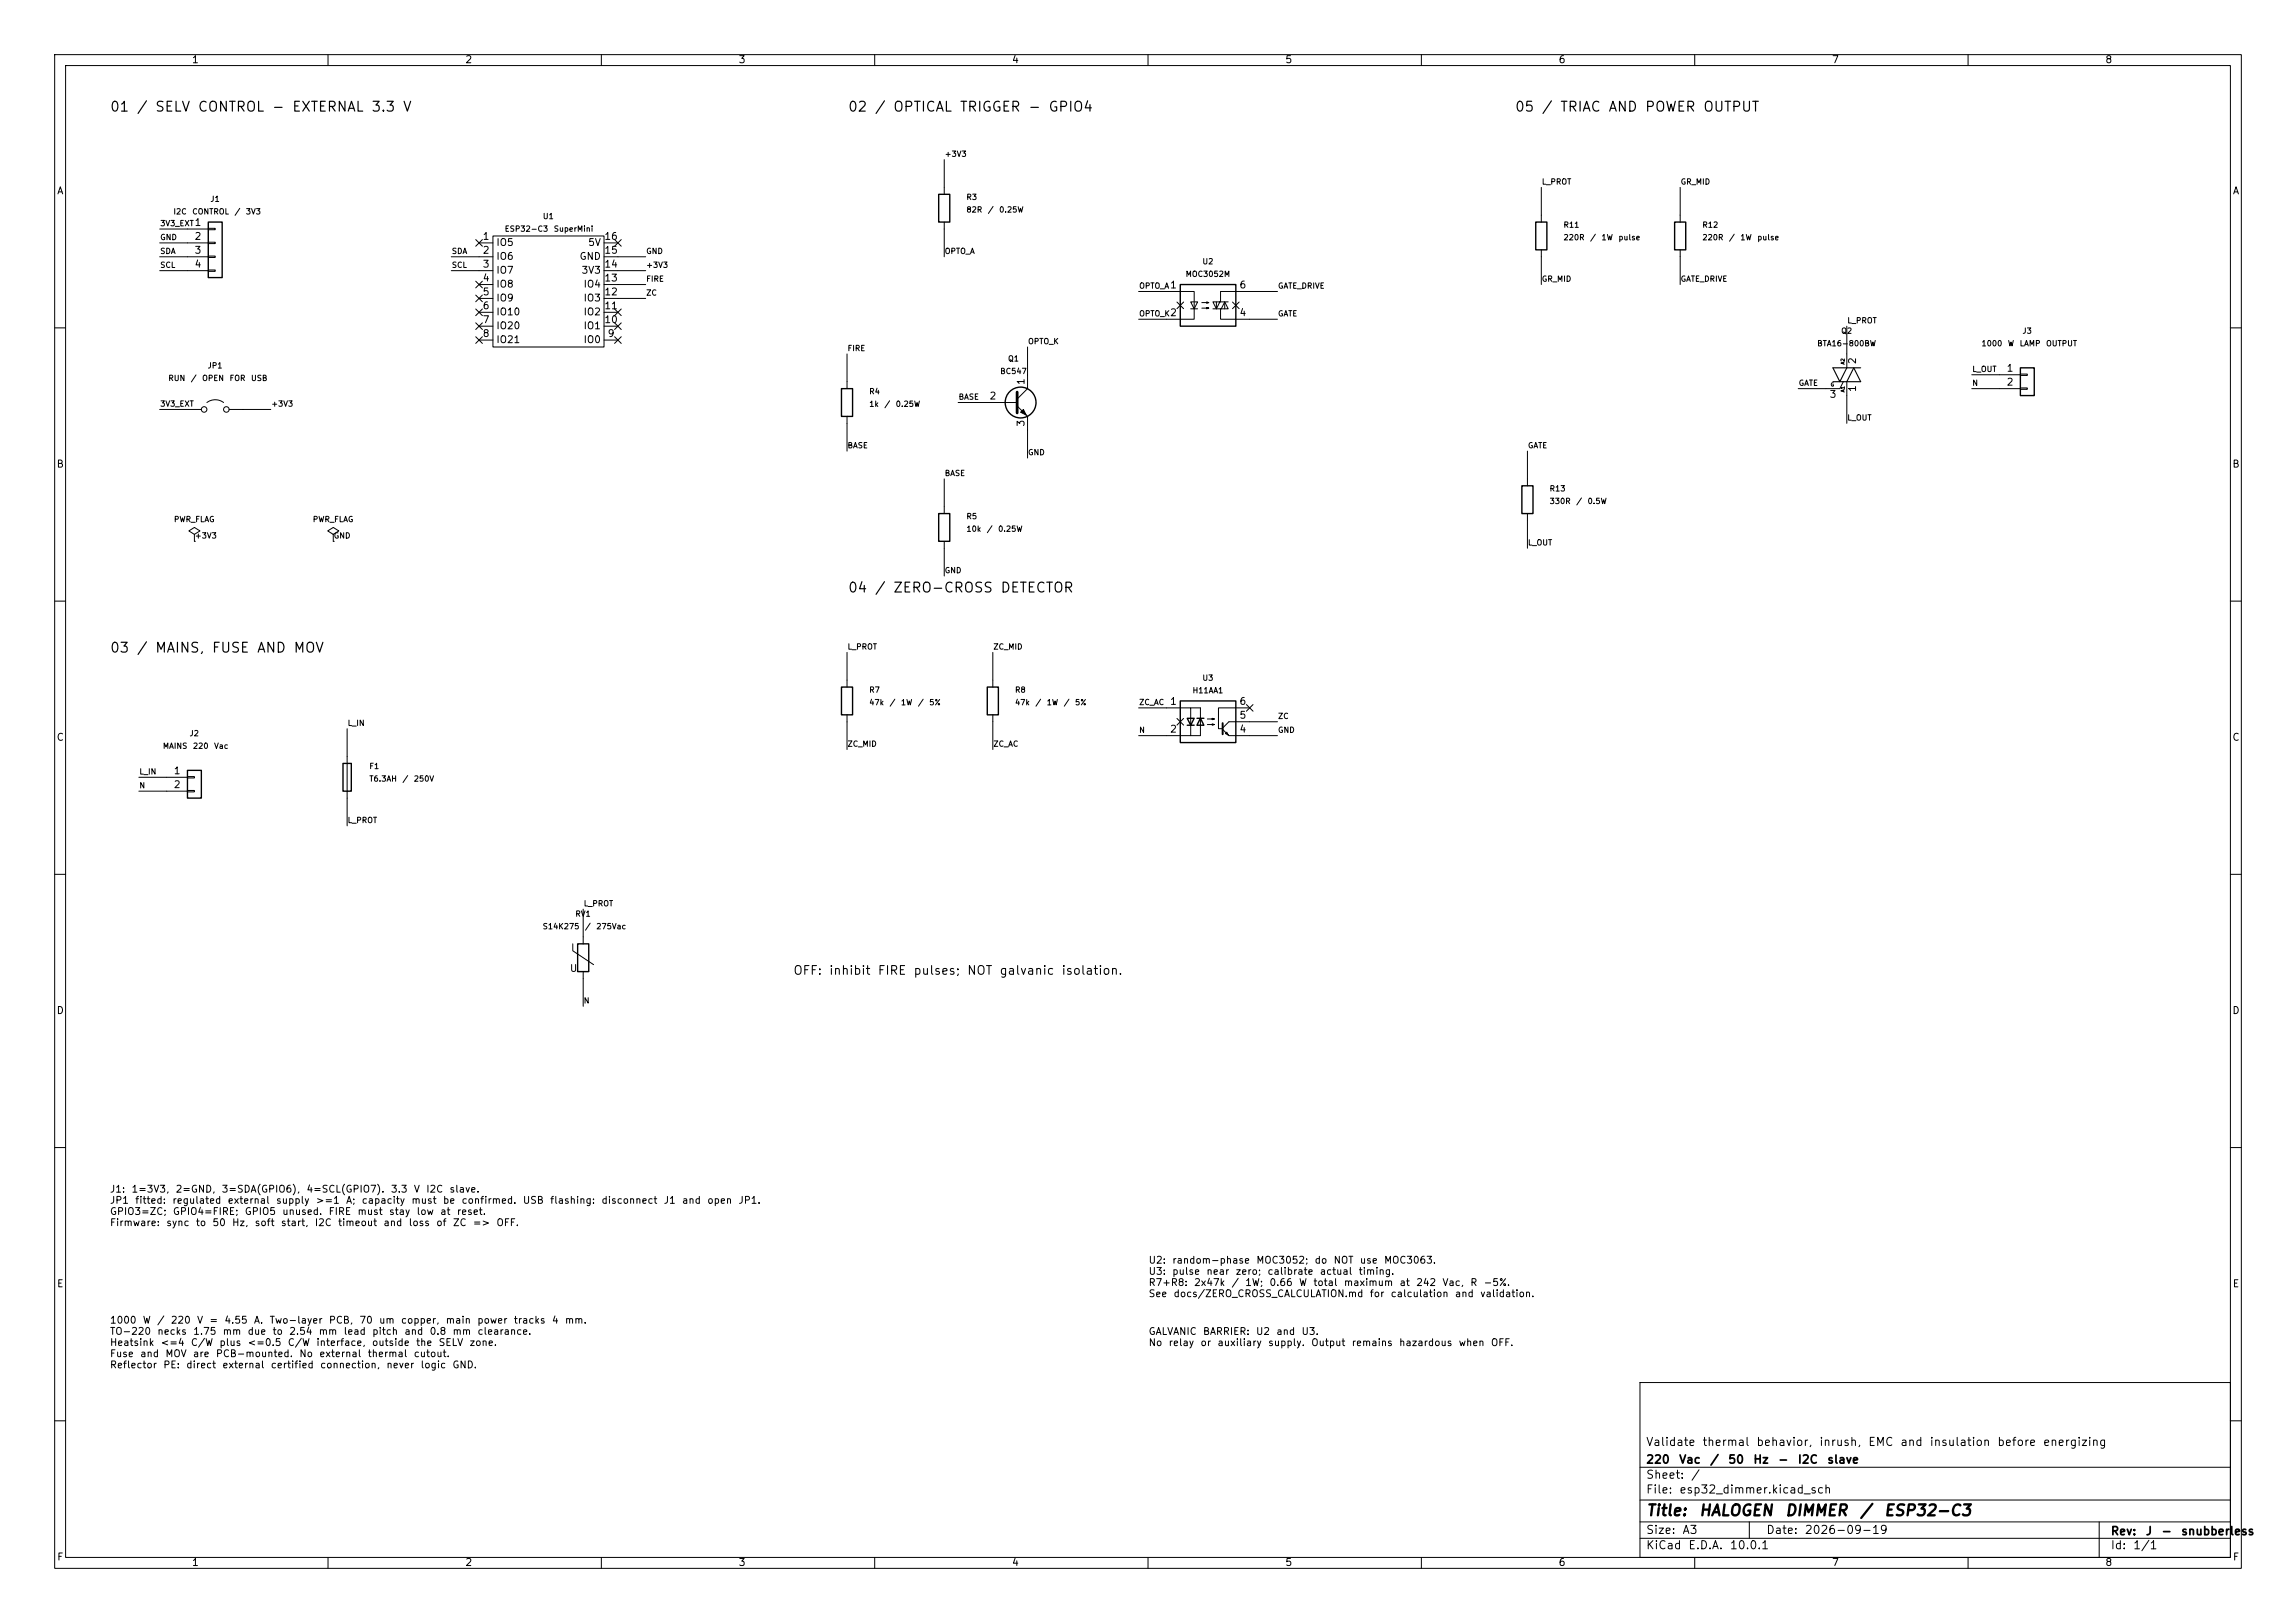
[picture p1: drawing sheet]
<svg xmlns="http://www.w3.org/2000/svg" width="420mm" height="297mm" viewBox="0 0 420 297" stroke-linecap="round" stroke-linejoin="round" font-family="sans-serif">
<defs><g id="words">
<g font-size="2">
<text x="301" y="277.9">Title:</text>
<text x="310.6" y="277.9">HALOGEN</text>
<text x="326.4" y="277.9">DIMMER</text>
<text x="340.1" y="277.9">/</text>
<text x="344.5" y="277.9">ESP32-C3</text>
</g>
<g font-size="1.8">
<text x="20" y="20.9">01 / SELV CONTROL - EXTERNAL 3.3 V</text>
<text x="155" y="20.9">02 / OPTICAL TRIGGER - GPIO4</text>
<text x="277" y="20.9">05 / TRIAC AND POWER OUTPUT</text>
<text x="155" y="108.9">04 / ZERO-CROSS DETECTOR</text>
<text x="20" y="119.9">03 / MAINS, FUSE AND MOV</text>
</g>
<text font-size="1.6" x="145" y="178.8">OFF: inhibit FIRE pulses; NOT galvanic isolation.</text>
<g font-size="1.5">
<text x="301" y="268.2">220</text>
<text x="301" y="265">Validate</text>
<text x="307" y="268.2">Vac</text>
<text x="311.3" y="265">thermal</text>
<text x="312.7" y="268.2">/</text>
<text x="316" y="268.2">50</text>
<text x="320.6" y="268.2">Hz</text>
<text x="321.2" y="265">behavior,</text>
<text x="325.1" y="268.2">-</text>
<text x="328.7" y="268.2">I2C</text>
<text x="332.7" y="265">inrush,</text>
<text x="334.1" y="268.2">slave</text>
<text x="341.6" y="265">EMC</text>
<text x="347.5" y="265">and</text>
<text x="352.9" y="265">insulation</text>
<text x="365.2" y="265">before</text>
<text x="373.6" y="265">energizing</text>
<text x="301" y="273.7">File:</text>
<text x="301" y="271">Sheet:</text>
<text x="307.1" y="273.7">esp32_dimmer.kicad_sch</text>
<text x="309.2" y="271">/</text>
<text x="301" y="281.1">Size:</text>
<text x="307.6" y="281.1">A3</text>
<text x="323" y="281.1">Date:</text>
<text x="330" y="281.1">2026-09-19</text>
<text x="386" y="281.3">Rev:</text>
<text x="392.4" y="281.3">J</text>
<text x="395.3" y="281.3">-</text>
<text x="398.9" y="281.3">snubberless</text>
<text x="301" y="283.9">KiCad</text>
<text x="308.7" y="283.9">E.D.A.</text>
<text x="316.3" y="283.9">10.0.1</text>
<text x="386" y="283.9">Id:</text>
<text x="390.1" y="283.9">1/1</text>
</g>
<g font-size="1.3">
<text x="35" y="11.9">1</text>
<text x="85" y="11.9">2</text>
<text x="135" y="11.9">3</text>
<text x="185" y="11.9">4</text>
<text x="235" y="11.9">5</text>
<text x="285" y="11.9">6</text>
<text x="335" y="11.9">7</text>
<text x="385" y="11.9">8</text>
<text x="10.3" y="35.9">A</text>
<text x="408.3" y="35.9">A</text>
<text x="35.5" y="41.7">1</text>
<text x="35.5" y="44.2">2</text>
<text x="35.5" y="46.7">3</text>
<text x="88.2" y="44.2">1</text>
<text x="88.2" y="46.7">2</text>
<text x="90.7" y="45.3">IO5</text>
<text x="90.7" y="47.9">IO6</text>
<text x="105.9" y="47.9">GND</text>
<text x="107.5" y="45.3">5V</text>
<text x="110.4" y="46.7">15</text>
<text x="110.4" y="44.2">16</text>
<text x="35.5" y="49.3">4</text>
<text x="88.2" y="49.3">3</text>
<text x="88.2" y="51.8">4</text>
<text x="90.7" y="50.4">IO7</text>
<text x="90.7" y="52.9">IO8</text>
<text x="106.3" y="50.4">3V3</text>
<text x="106.6" y="52.9">IO4</text>
<text x="110.4" y="51.8">13</text>
<text x="110.4" y="49.3">14</text>
<text x="213.9" y="53.1">1</text>
<text x="226.6" y="53.1">6</text>
<text x="88.2" y="54.4">5</text>
<text x="88.2" y="56.9">6</text>
<text x="88.2" y="59.4">7</text>
<text x="90.7" y="55.5">IO9</text>
<text x="90.7" y="58">IO10</text>
<text x="106.6" y="58">IO2</text>
<text x="106.6" y="55.5">IO3</text>
<text x="110.4" y="59.4">10</text>
<text x="110.4" y="56.9">11</text>
<text x="110.4" y="54.4">12</text>
<text x="213.9" y="58.2">2</text>
<text x="226.6" y="58.2">4</text>
<text x="88.2" y="62">8</text>
<text x="90.7" y="60.6">IO20</text>
<text x="90.7" y="63.1">IO21</text>
<text x="106.6" y="63.1">IO0</text>
<text x="106.6" y="60.6">IO1</text>
<text x="111.1" y="62">9</text>
<text x="187.7" y="70.6" transform="rotate(-90 187.7 70.6)">1</text>
<text x="339.8" y="71.8" transform="rotate(-90 339.8 71.8)">1</text>
<text x="339.8" y="66.7" transform="rotate(-90 339.8 66.7)">2</text>
<text x="367" y="68.3">1</text>
<text x="367" y="70.9">2</text>
<text x="180.9" y="73.4">2</text>
<text x="334.6" y="73.1">3</text>
<text x="187.7" y="78.2" transform="rotate(-90 187.7 78.2)">3</text>
<text x="10.3" y="85.9">B</text>
<text x="408.2" y="85.9">B</text>
<text x="213.9" y="129.3">1</text>
<text x="226.6" y="131.8">5</text>
<text x="226.6" y="129.3">6</text>
<text x="10.3" y="135.9">C</text>
<text x="213.9" y="134.4">2</text>
<text x="226.6" y="134.4">4</text>
<text x="408.2" y="135.9">C</text>
<text x="31.7" y="142">1</text>
<text x="31.7" y="144.5">2</text>
<text x="104.1" y="178.2">U</text>
<text x="10.3" y="185.9">D</text>
<text x="408.2" y="185.9">D</text>
<text x="20" y="218.5">J1:</text>
<text x="20" y="220.6">JP1</text>
<text x="24" y="218.5">1=3V3,</text>
<text x="24.6" y="220.6">fitted:</text>
<text x="31.4" y="220.6">regulated</text>
<text x="32" y="218.5">2=GND,</text>
<text x="40.4" y="218.5">3=SDA(GPIO6),</text>
<text x="41.5" y="220.6">external</text>
<text x="50.4" y="220.6">supply</text>
<text x="55.9" y="218.5">4=SCL(GPIO7).</text>
<text x="57.7" y="220.6">&gt;=1</text>
<text x="63.2" y="220.6">A;</text>
<text x="66.1" y="220.6">capacity</text>
<text x="71.4" y="218.5">3.3</text>
<text x="75.1" y="220.6">must</text>
<text x="75.6" y="218.5">V</text>
<text x="77.8" y="218.5">I2C</text>
<text x="80.9" y="220.6">be</text>
<text x="82.1" y="218.5">slave.</text>
<text x="84.3" y="220.6">confirmed.</text>
<text x="95.5" y="220.6">USB</text>
<text x="100.5" y="220.6">flashing:</text>
<text x="109.9" y="220.6">disconnect</text>
<text x="121.3" y="220.6">J1</text>
<text x="124.6" y="220.6">and</text>
<text x="129.3" y="220.6">open</text>
<text x="135" y="220.6">JP1.</text>
<text x="20" y="222.6">GPIO3=ZC;</text>
<text x="20" y="224.7">Firmware:</text>
<text x="30.3" y="224.7">sync</text>
<text x="31.5" y="222.6">GPIO4=FIRE;</text>
<text x="35.7" y="224.7">to</text>
<text x="38.8" y="224.7">50</text>
<text x="42.3" y="224.7">Hz,</text>
<text x="44.7" y="222.6">GPIO5</text>
<text x="46.5" y="224.7">soft</text>
<text x="51.3" y="224.7">start,</text>
<text x="51.5" y="222.6">unused.</text>
<text x="57.5" y="224.7">I2C</text>
<text x="60" y="222.6">FIRE</text>
<text x="61.7" y="224.7">timeout</text>
<text x="65.3" y="222.6">must</text>
<text x="70" y="224.7">and</text>
<text x="71.1" y="222.6">stay</text>
<text x="74.6" y="224.7">loss</text>
<text x="76.1" y="222.6">low</text>
<text x="79.7" y="224.7">of</text>
<text x="80.4" y="222.6">at</text>
<text x="82.7" y="224.7">ZC</text>
<text x="83.5" y="222.6">reset.</text>
<text x="86.4" y="224.7">=&gt;</text>
<text x="90.7" y="224.7">OFF.</text>
<text x="210" y="231.5">U2:</text>
<text x="210" y="233.6">U3:</text>
<text x="214.3" y="231.5">random-phase</text>
<text x="214.3" y="233.6">pulse</text>
<text x="220.6" y="233.6">near</text>
<text x="225.9" y="233.6">zero;</text>
<text x="229.7" y="231.5">MOC3052;</text>
<text x="231.7" y="233.6">calibrate</text>
<text x="240.4" y="231.5">do</text>
<text x="241.3" y="233.6">actual</text>
<text x="243.8" y="231.5">NOT</text>
<text x="248.4" y="233.6">timing.</text>
<text x="248.6" y="231.5">use</text>
<text x="253.1" y="231.5">MOC3063.</text>
<text x="10.3" y="235.9">E</text>
<text x="210" y="235.6">R7+R8:</text>
<text x="210" y="237.7">See</text>
<text x="214.6" y="237.7">docs/ZERO_CROSS_CALCULATION.md</text>
<text x="218.3" y="235.6">2x47k</text>
<text x="225.2" y="235.6">/</text>
<text x="227.7" y="235.6">1W;</text>
<text x="232.1" y="235.6">0.66</text>
<text x="237.5" y="235.6">W</text>
<text x="240.1" y="235.6">total</text>
<text x="245.7" y="235.6">maximum</text>
<text x="250.4" y="237.7">for</text>
<text x="254.3" y="237.7">calculation</text>
<text x="255.9" y="235.6">at</text>
<text x="258.9" y="235.6">242</text>
<text x="263.7" y="235.6">Vac,</text>
<text x="266" y="237.7">and</text>
<text x="268.8" y="235.6">R</text>
<text x="270.6" y="237.7">validation.</text>
<text x="271.3" y="235.6">-5%.</text>
<text x="408.3" y="235.9">E</text>
<text x="20" y="242.5">1000</text>
<text x="20" y="244.6">TO-220</text>
<text x="26" y="242.5">W</text>
<text x="28.6" y="242.5">/</text>
<text x="28.7" y="244.6">necks</text>
<text x="31.1" y="242.5">220</text>
<text x="35.2" y="244.6">1.75</text>
<text x="35.9" y="242.5">V</text>
<text x="38.2" y="242.5">=</text>
<text x="40.6" y="244.6">mm</text>
<text x="40.9" y="242.5">4.55</text>
<text x="45.2" y="244.6">due</text>
<text x="46.3" y="242.5">A.</text>
<text x="49.2" y="242.5">Two-layer</text>
<text x="49.7" y="244.6">to</text>
<text x="52.8" y="244.6">2.54</text>
<text x="58.2" y="244.6">mm</text>
<text x="60" y="242.5">PCB,</text>
<text x="62.7" y="244.6">lead</text>
<text x="65.6" y="242.5">70</text>
<text x="68" y="244.6">pitch</text>
<text x="69.2" y="242.5">um</text>
<text x="73.2" y="242.5">copper,</text>
<text x="73.9" y="244.6">and</text>
<text x="78.5" y="244.6">0.8</text>
<text x="81.4" y="242.5">main</text>
<text x="82.7" y="244.6">mm</text>
<text x="87.2" y="242.5">power</text>
<text x="87.2" y="244.6">clearance.</text>
<text x="93.9" y="242.5">tracks</text>
<text x="100.8" y="242.5">4</text>
<text x="103.2" y="242.5">mm.</text>
<text x="210" y="244.6">GALVANIC</text>
<text x="219.9" y="244.6">BARRIER:</text>
<text x="229.6" y="244.6">U2</text>
<text x="233.3" y="244.6">and</text>
<text x="238" y="244.6">U3.</text>
<text x="20" y="246.6">Heatsink</text>
<text x="20" y="248.7">Fuse</text>
<text x="20" y="250.7">Reflector</text>
<text x="25.5" y="248.7">and</text>
<text x="29.3" y="246.6">&lt;=4</text>
<text x="29.8" y="250.7">PE:</text>
<text x="30.1" y="248.7">MOV</text>
<text x="34" y="250.7">direct</text>
<text x="34.8" y="246.6">C/W</text>
<text x="35.2" y="248.7">are</text>
<text x="39.4" y="248.7">PCB-mounted.</text>
<text x="40" y="246.6">plus</text>
<text x="40.6" y="250.7">external</text>
<text x="45.2" y="246.6">&lt;=0.5</text>
<text x="49.4" y="250.7">certified</text>
<text x="52.5" y="246.6">C/W</text>
<text x="54.6" y="248.7">No</text>
<text x="57.7" y="246.6">interface,</text>
<text x="58.3" y="248.7">external</text>
<text x="58.5" y="250.7">connection,</text>
<text x="67.1" y="248.7">thermal</text>
<text x="67.9" y="246.6">outside</text>
<text x="70.6" y="250.7">never</text>
<text x="75.6" y="248.7">cutout.</text>
<text x="76" y="246.6">the</text>
<text x="76.8" y="250.7">logic</text>
<text x="80.1" y="246.6">SELV</text>
<text x="82.6" y="250.7">GND.</text>
<text x="85.8" y="246.6">zone.</text>
<text x="210" y="246.6">No</text>
<text x="213.7" y="246.6">relay</text>
<text x="219.5" y="246.6">or</text>
<text x="222.6" y="246.6">auxiliary</text>
<text x="231.9" y="246.6">supply.</text>
<text x="239.7" y="246.6">Output</text>
<text x="247.1" y="246.6">remains</text>
<text x="255.8" y="246.6">hazardous</text>
<text x="266.7" y="246.6">when</text>
<text x="272.6" y="246.6">OFF.</text>
<text x="10.3" y="285.9">F</text>
<text x="35" y="286.9">1</text>
<text x="85" y="286.9">2</text>
<text x="135" y="286.9">3</text>
<text x="185" y="286.9">4</text>
<text x="235" y="286.9">5</text>
<text x="285" y="286.9">6</text>
<text x="335" y="286.9">7</text>
<text x="385" y="286.9">8</text>
<text x="408.3" y="285.9">F</text>
</g>
<g font-size="1">
<text x="172.7" y="28.9">+3V3</text>
<text x="281.9" y="34">L_PROT</text>
<text x="307.3" y="34">GR_MID</text>
<text x="29.2" y="41.6">3V3_EXT</text>
<text x="31.6" y="39.5">I2C</text>
<text x="35.1" y="39.5">CONTROL</text>
<text x="38.4" y="37.2">J1</text>
<text x="42.8" y="39.5">/</text>
<text x="44.9" y="39.5">3V3</text>
<text x="99.2" y="40.3">U1</text>
<text x="176.7" y="39.1">82R</text>
<text x="176.7" y="36.8">R3</text>
<text x="180.6" y="39.1">/</text>
<text x="182.7" y="39.1">0.25W</text>
<text x="285.9" y="41.9">R11</text>
<text x="311.3" y="41.9">R12</text>
<text x="29.2" y="44.2">GND</text>
<text x="29.2" y="46.7">SDA</text>
<text x="82.5" y="46.7">SDA</text>
<text x="92.2" y="42.6">ESP32-C3</text>
<text x="101.2" y="42.6">SuperMini</text>
<text x="118.1" y="46.7">GND</text>
<text x="172.7" y="46.7">OPTO_A</text>
<text x="285.9" y="44.2">220R</text>
<text x="290.8" y="44.2">/</text>
<text x="292.8" y="44.2">1W</text>
<text x="296" y="44.2">pulse</text>
<text x="311.3" y="44.2">220R</text>
<text x="316.2" y="44.2">/</text>
<text x="318.2" y="44.2">1W</text>
<text x="321.4" y="44.2">pulse</text>
<text x="29.2" y="49.3">SCL</text>
<text x="82.5" y="49.3">SCL</text>
<text x="118.1" y="49.3">+3V3</text>
<text x="118.1" y="51.8">FIRE</text>
<text x="208.3" y="53.1">OPTO_A</text>
<text x="216.8" y="50.9">MOC3052M</text>
<text x="219.9" y="48.6">U2</text>
<text x="233.7" y="53.1">GATE_DRIVE</text>
<text x="281.9" y="51.8">GR_MID</text>
<text x="307.3" y="51.8">GATE_DRIVE</text>
<text x="118.1" y="54.3">ZC</text>
<text x="208.3" y="58.1">OPTO_K</text>
<text x="233.7" y="58.1">GATE</text>
<text x="337.8" y="59.4">L_PROT</text>
<text x="154.9" y="64.5">FIRE</text>
<text x="188" y="63.2">OPTO_K</text>
<text x="332.3" y="63.6">BTA16-800BW</text>
<text x="336.7" y="61.3">Q2</text>
<text x="362.4" y="63.6">1000</text>
<text x="367.2" y="63.6">W</text>
<text x="369.3" y="63.6">LAMP</text>
<text x="369.9" y="61.3">J3</text>
<text x="374.2" y="63.6">OUTPUT</text>
<text x="30.7" y="70">RUN</text>
<text x="34.8" y="70">/</text>
<text x="36.9" y="70">OPEN</text>
<text x="37.9" y="67.7">JP1</text>
<text x="41.9" y="70">FOR</text>
<text x="45.8" y="70">USB</text>
<text x="182.9" y="68.7">BC547</text>
<text x="184.3" y="66.4">Q1</text>
<text x="328.9" y="70.8">GATE</text>
<text x="360.7" y="68.3">L_OUT</text>
<text x="360.7" y="70.8">N</text>
<text x="29.2" y="74.7">3V3_EXT</text>
<text x="49.5" y="74.7">+3V3</text>
<text x="158.9" y="72.4">R4</text>
<text x="158.9" y="74.7">1k</text>
<text x="161.7" y="74.7">/</text>
<text x="163.7" y="74.7">0.25W</text>
<text x="175.3" y="73.4">BASE</text>
<text x="337.8" y="77.2">L_OUT</text>
<text x="154.9" y="82.3">BASE</text>
<text x="188" y="83.5">GND</text>
<text x="279.4" y="82.3">GATE</text>
<text x="172.7" y="87.4">BASE</text>
<text x="31.7" y="95.8">PWR_FLAG</text>
<text x="57.1" y="95.8">PWR_FLAG</text>
<text x="176.7" y="95.2">R5</text>
<text x="283.4" y="92.5">330R</text>
<text x="283.4" y="90.2">R13</text>
<text x="288.2" y="92.5">/</text>
<text x="290.3" y="92.5">0.5W</text>
<text x="35.6" y="98.8">+3V3</text>
<text x="61" y="98.8">GND</text>
<text x="176.7" y="97.5">10k</text>
<text x="180.4" y="97.5">/</text>
<text x="182.5" y="97.5">0.25W</text>
<text x="279.4" y="100.1">L_OUT</text>
<text x="172.7" y="105.1">GND</text>
<text x="154.9" y="119.1">L_PROT</text>
<text x="181.6" y="119.1">ZC_MID</text>
<text x="219.9" y="124.8">U3</text>
<text x="158.9" y="129.3">47k</text>
<text x="158.9" y="127">R7</text>
<text x="162.6" y="129.3">/</text>
<text x="164.7" y="129.3">1W</text>
<text x="167.8" y="129.3">/</text>
<text x="169.9" y="129.3">5%</text>
<text x="185.6" y="129.3">47k</text>
<text x="185.6" y="127">R8</text>
<text x="189.3" y="129.3">/</text>
<text x="191.4" y="129.3">1W</text>
<text x="194.5" y="129.3">/</text>
<text x="196.5" y="129.3">5%</text>
<text x="208.3" y="129.3">ZC_AC</text>
<text x="218" y="127.1">H11AA1</text>
<text x="233.7" y="131.8">ZC</text>
<text x="29.7" y="137.3">MAINS</text>
<text x="34.6" y="135">J2</text>
<text x="35.2" y="137.3">220</text>
<text x="39.1" y="137.3">Vac</text>
<text x="63.5" y="133.1">L_IN</text>
<text x="154.9" y="136.9">ZC_MID</text>
<text x="181.6" y="136.9">ZC_AC</text>
<text x="208.3" y="134.3">N</text>
<text x="233.7" y="134.3">GND</text>
<text x="25.4" y="142">L_IN</text>
<text x="67.5" y="141">F1</text>
<text x="67.5" y="143.3">T6.3AH</text>
<text x="73.5" y="143.3">/</text>
<text x="75.6" y="143.3">250V</text>
<text x="25.4" y="144.5">N</text>
<text x="63.5" y="150.9">L_PROT</text>
<text x="105.1" y="168">RV1</text>
<text x="106.7" y="166.1">L_PROT</text>
<text x="99.2" y="170.3">S14K275</text>
<text x="106.9" y="170.3">/</text>
<text x="109" y="170.3">275Vac</text>
<text x="106.7" y="183.9">N</text>
</g>
<g font-size=".6">
<text x="334.8" y="70.9">G</text>
<text x="337.6" y="71.9" transform="rotate(-90 337.6 71.9)">A1</text>
<text x="337.6" y="66.8" transform="rotate(-90 337.6 66.8)">A2</text>
</g>
</g></defs>
<g fill="none" stroke="#000" stroke-width=".18">
<path d="M10 10h400v277h-400zM12 12h396v273h-396zM60 10v2M110 10v2M160 10v2M210 10v2M260 10v2M310 10v2M360 10v2M172.7 29.2v6.4M281.9 34.3v6.3M307.3 34.3v6.3"/>
<path d="M29.2 41.9h8.9M29.2 44.5h8.9M29.2 47h8.9M29.2 49.5h8.9M38.1 41.8h1.3v.2h-1.3zM38.1 44.3h1.3v.3h-1.3zM38.1 46.9h1.3v.2h-1.3zM38.1 49.4h1.3v.3h-1.3zM82.5 47h7.7M82.5 49.5h7.7M87 54l1.2 1.2M87 43.8l1.2 1.3"/>
<path d="M87 59.1l1.2 1.2M87 56.5l1.2 1.3M87 51.5l1.2 1.2M87.6 44.5h2.6M87.6 52.1h2.6M87.6 54.6h2.6M87.6 57.2h2.6M87.6 59.7h2.6M88.2 54l-1.2 1.2M88.2 43.8l-1.2 1.3M88.2 59.1l-1.2 1.2M88.2 56.5l-1.2 1.3"/>
<path d="M88.2 51.5l-1.2 1.2M90.2 43.2h20.3v20.3h-20.3zM110.5 44.5h2.5M110.5 47h7.6M110.5 49.5h7.6M110.5 52.1h7.6M110.5 54.6h7.6M110.5 57.2h2.5M110.5 59.7h2.5M112.4 43.8l1.2 1.3M112.4 56.5l1.2 1.3M112.4 59.1l1.2 1.2"/>
<path d="M113.6 43.8l-1.2 1.3M113.6 56.5l-1.2 1.3M113.6 59.1l-1.2 1.2M172.7 40.6v6.4M208.3 53.3h10.1v5.1h-10.1M215.3 55.3l1.2 1.2M216.5 55.3l-1.2 1.2M217.8 55.2h1.3l-.7 1.3zM217.8 56.5h1.3M219.8 55.4h1.3l-.4 .1v-.3l.4 .2M219.8 56.4h1.3l-.4 .1v-.2l.4 .1M221.9 56.5h2.8l-.7-1.3-.6 1.3"/>
<path d="M222.5 55.2v1.3M223.1 55.2l-.6 1.3-.6-1.3h2.8M223.3 56.5v1.9h10.4M224 55.2v1.3M225.5 55.3l1.2 1.2M226.7 55.3l-1.2 1.2M233.7 53.3h-10.4v1.9M281.9 45.7v6.4M307.3 45.7v6.4M337.8 59.7v7.6M10 60h2M29.2 74.9h7.6"/>
<path d="M37.8 73.7a2.54 2.54 0 0 1 3.1 0M41.9 74.9h7.6M87 61.6l1.2 1.2M87.6 62.2h2.6M88.2 61.6l-1.2 1.2M110.5 62.2h2.5M112.4 61.6l1.2 1.2M113.6 61.6l-1.2 1.2M154.9 64.8v6.3M154.9 76.2v6.4M175.3 73.7h10.8M186.1 74.3l1.9 1.9v7.6"/>
<path d="M188 63.5v7.6l-1.9 1.9M337.2 69.9l-.7 1.2h-7.6M337.8 69.9v7.6M360.7 71.1h8.9M360.7 68.6h8.9M369.6 68.5h1.2v.2h-1.2zM369.6 71h1.2v.2h-1.2zM408 60h2M35.6 97.8l1-.6-1-.7-1.1 .7 1.1 .6v1.3M35.6 99.1h.1M61 97.8l1-.6-1-.7-1.1 .7 1.1 .6v1.3M61 99.1h.1"/>
<path d="M172.7 87.6v6.4M172.7 99.1v6.3M279.4 82.6v6.3M279.4 94v6.3M10 110h2M154.9 119.4v6.3M181.6 119.4v6.3M408 110h2M63.5 133.4v17.7M154.9 130.8v6.4M181.6 130.8v6.4M208.3 129.5h9.5v5.1h-9.5"/>
<path d="M215.3 131.5l1.2 1.2M216.5 131.5l-1.2 1.2M217.8 129.5h1.8v5.1h-1.8M220.9 131.6h1.2l-.4 .1v-.3l.4 .2M220.9 132.6h1.2l-.4 .1v-.2l.4 .1M223.6 133.5l1.2 1.1h8.9M224.2 134.2l.2-.2 .3 .5zM228 128.9l1.2 1.2M228.6 129.5h-5.7v3.9h.6M229.2 128.9l-1.2 1.2M233.7 132.1h-8.9l-1.2 1.1M10 160h2"/>
<path d="M25.4 142.2h8.9M25.4 144.8h8.9M34.3 142.1h1.3v.3h-1.3zM34.3 144.7h1.3v.2h-1.3zM408 160h2M104.8 172.7v1.3l3.8 2.5M106.7 166.4v6.3M106.7 177.8v6.4M10 210h2M408 210h2M300 253h108v32h-108zM10 260h2"/>
<path d="M300 278.5h108M300 274.5h108M300 268.5h108M320 278.5v3M384 278.5v6.5M408 260h2M60 285v2M110 285v2M160 285v2M210 285v2M260 285v2M300 281.5h108"/>
<path d="M310 285v2M360 285v2"/>
<circle cx="37.3" cy="74.9" r=".51"/>
<circle cx="41.4" cy="74.9" r=".51"/>
</g>
<g fill="none" stroke="#000" stroke-width=".25">
<path d="M171.7 35.6h2v5h-2zM38.1 40.6h2.5v10.2h-2.5zM215.9 52.1h10.2v7.6h-10.2zM280.9 40.6h2.1v5.1h-2.1zM306.3 40.6h2.1v5.1h-2.1zM153.9 71.1h2.1v5.1h-2.1zM369.6 67.3h2.5v5.1h-2.5zM171.7 94h2v5.1h-2zM278.4 88.9h2v5.1h-2zM62.7 139.7h1.6v5.1h-1.6zM153.9 125.7h2.1v5.1h-2.1zM180.6 125.7h2v5.1h-2z"/>
<path d="M215.9 128.3h10.2v7.6h-10.2zM217.2 131.4h1.2l-.6 1.3zM217.2 132.7h1.2M218.9 131.4h1.3M219.6 131.4l.6 1.3h-1.3zM34.3 141h2.5v5.1h-2.5zM105.7 172.7h2v5.1h-2z"/>
<circle cx="186.7" cy="73.7" r="2.82"/>
</g>
<path d="M186.1 71.8v3.8" fill="none" stroke="#000" stroke-width=".51"/>
<path d="M186.7 75.4l.5-.5 .5 1z" fill="#000" stroke="#000" stroke-width=".18"/>
<path d="M223.6 132.3v2.1" fill="none" stroke="#000" stroke-width=".36"/>
<path d="M335.3 69.9h5.1l-1.3-2.6-1.3 2.6M337.8 67.3l-1.3 2.6-1.2-2.6h5.1" fill="none" stroke="#000" stroke-width=".2"/>
<use href="#words"/>
</svg>
